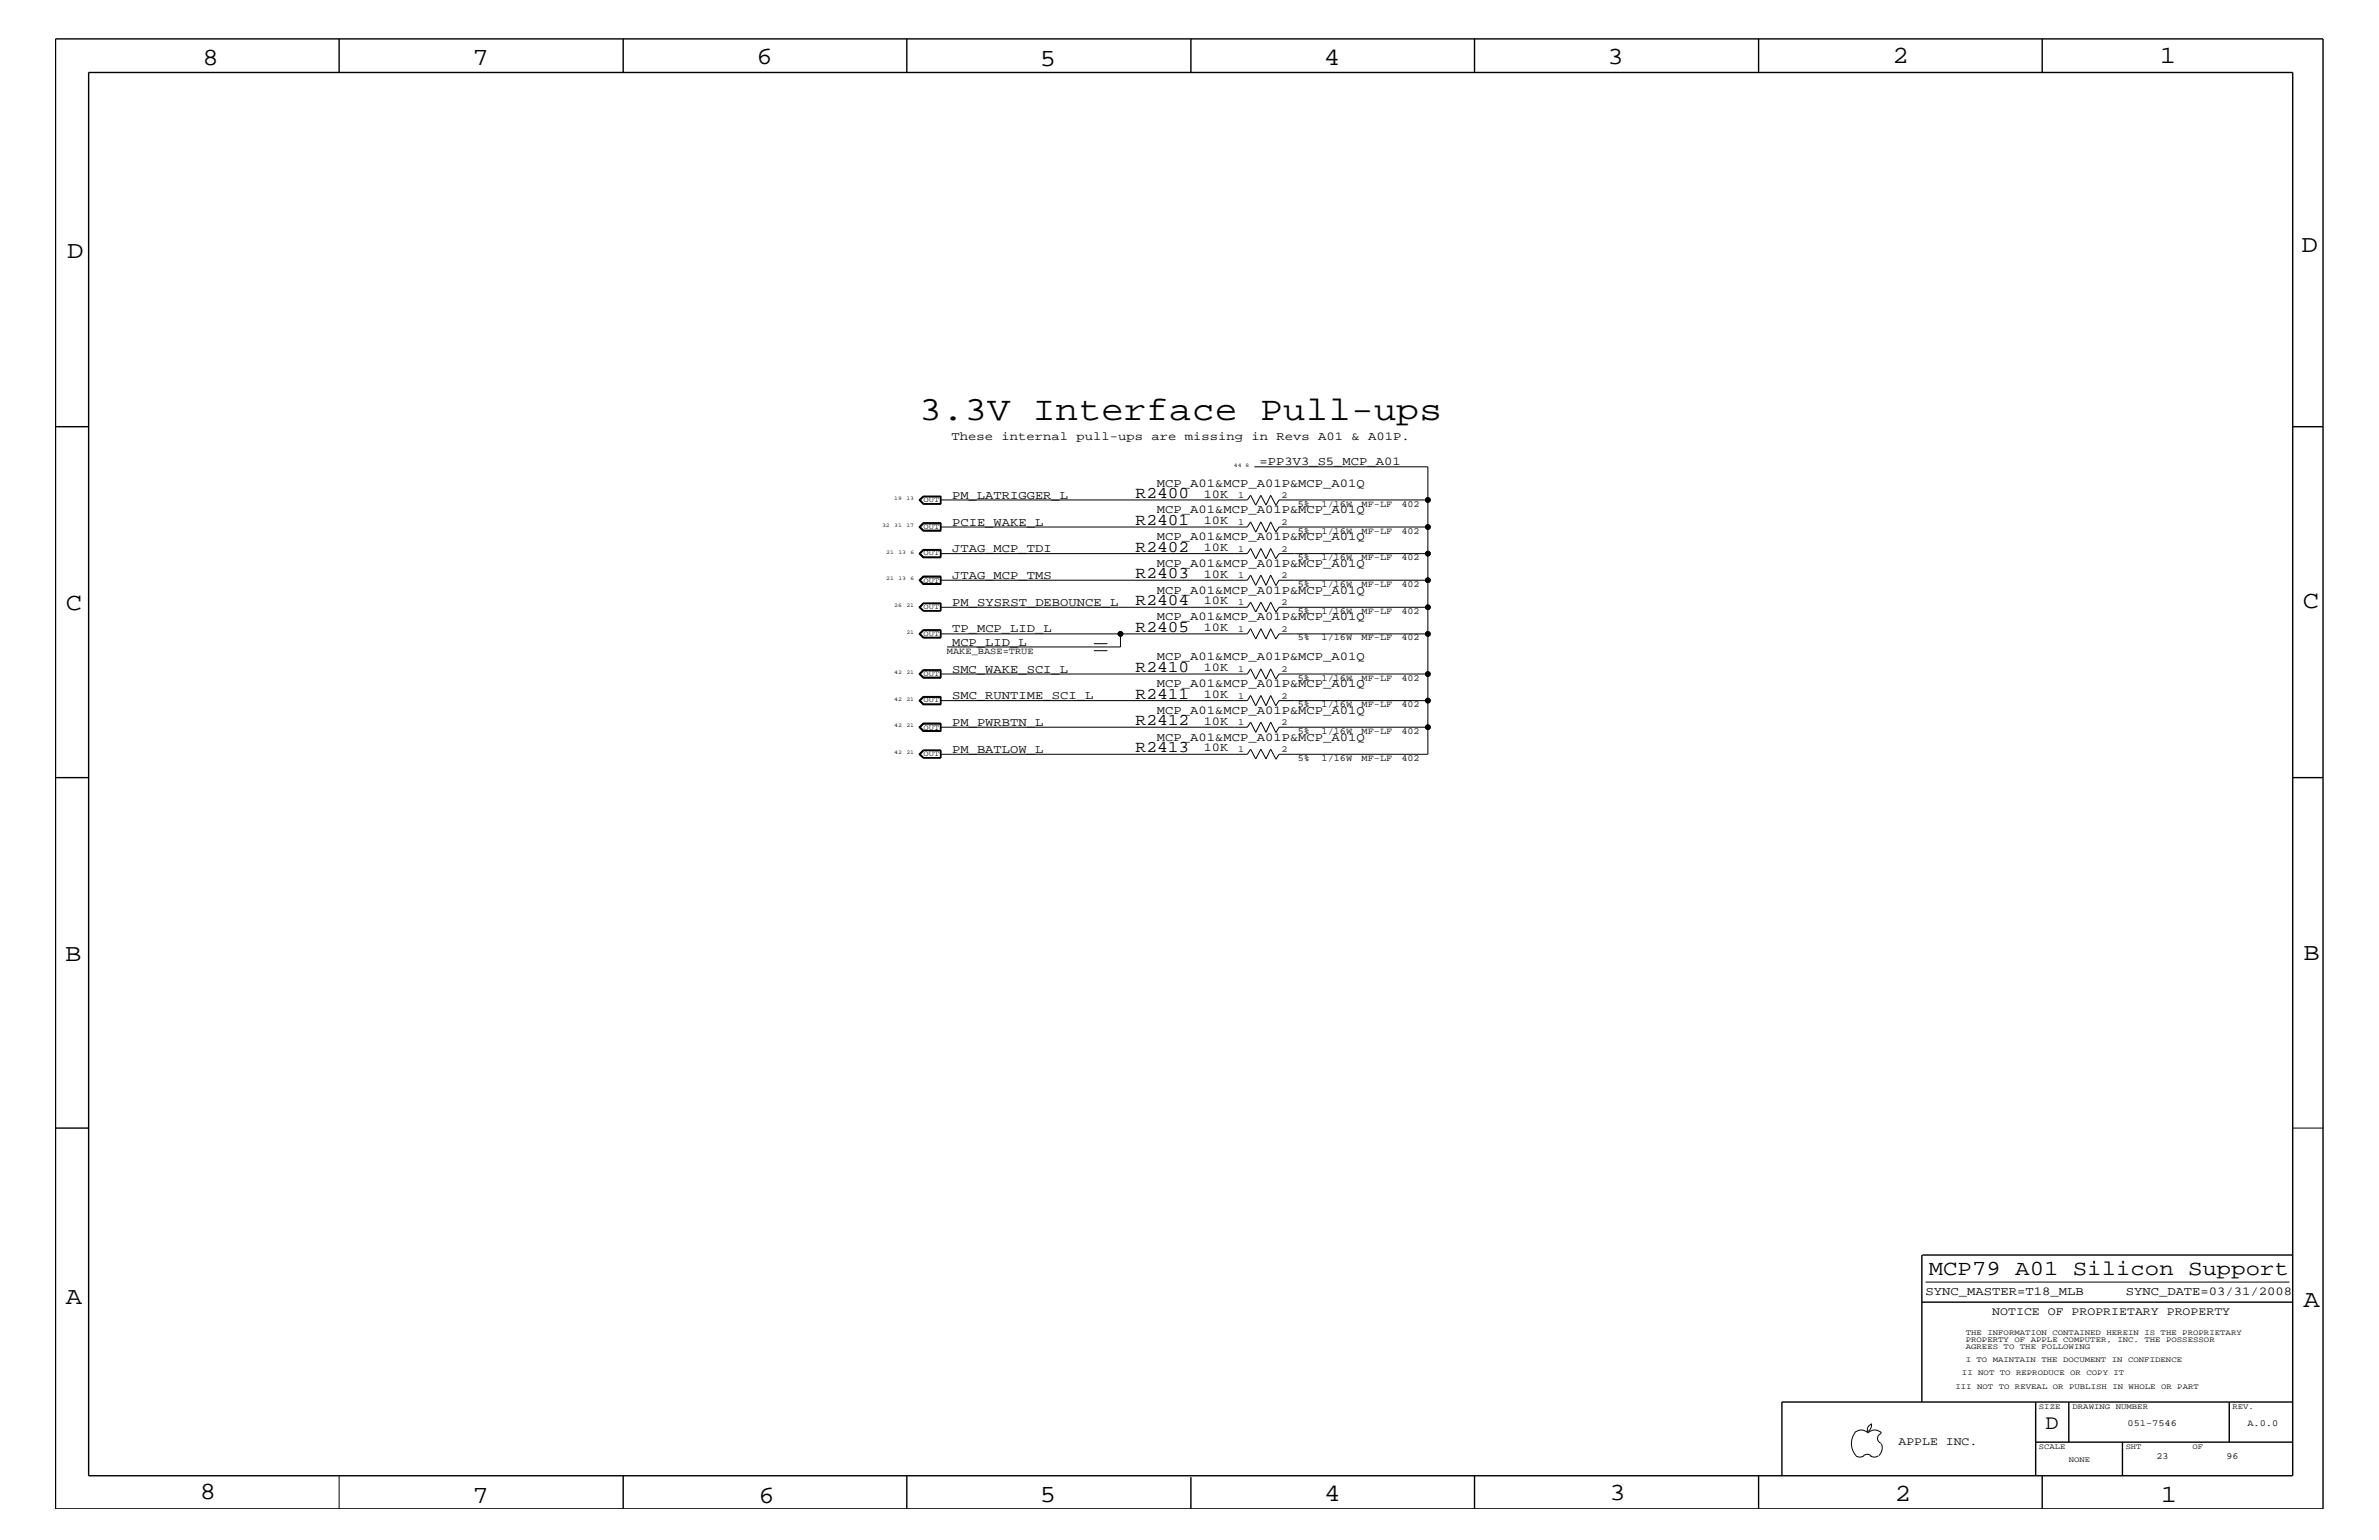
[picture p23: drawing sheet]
<svg xmlns="http://www.w3.org/2000/svg" width="432mm" height="279mm" viewBox="0 0 432 279" stroke-linecap="round" stroke-linejoin="round" font-family="sans-serif">
<defs><g id="words">
<text font-size="6.2" x="166.8" y="76.2">3.3V Interface Pull-ups</text>
<g font-size="4.5">
<text x="36.7" y="11.7">8</text>
<text x="85.8" y="11.7">7</text>
<text x="137.3" y="11.5">6</text>
<text x="240.3" y="11.7">4</text>
<text x="291.8" y="11.5">3</text>
<text x="343.5" y="11.5">2</text>
<text x="392" y="11.5">1</text>
<text x="188.7" y="12.1">5</text>
<text x="12.2" y="46.8">D</text>
<text x="417.7" y="45.7">D</text>
<text x="11.9" y="110.6">C</text>
<text x="418" y="110.3">C</text>
<text x="11.9" y="174.3">B</text>
<text x="418.1" y="174.2">B</text>
<text x="11.9" y="236.7">A</text>
<text x="418.1" y="237.1">A</text>
<text x="36.2" y="271.9">8</text>
<text x="85.8" y="272.7">7</text>
<text x="137.7" y="272.7">6</text>
<text x="188.7" y="272.5">5</text>
<text x="240.4" y="272.3">4</text>
<text x="292.1" y="272.2">3</text>
<text x="343.9" y="272.3">2</text>
<text x="392.2" y="272.6">1</text>
</g>
<text font-size="3.9" x="350.1" y="231.3">MCP79 A01 Silicon Support</text>
<text font-size="3.7" x="371.3" y="259.3">D</text>
<g font-size="3">
<text x="206.1" y="95.2">R2401</text>
<text x="206.1" y="90.4">R2400</text>
<text x="206.1" y="100.1">R2402</text>
<text x="206.1" y="104.9">R2403</text>
<text x="206.1" y="109.8">R2404</text>
<text x="206.1" y="114.7">R2405</text>
<text x="206.1" y="121.9">R2410</text>
<text x="206.1" y="131.6">R2412</text>
<text x="206.1" y="126.8">R2411</text>
<text x="206.1" y="136.4">R2413</text>
</g>
<g font-size="2.2">
<text x="172.7" y="79.9">These internal pull-ups are missing in Revs A01 &amp; A01P.</text>
<text x="210" y="88.3">MCP_A01&amp;MCP_A01P&amp;MCP_A01Q</text>
<text x="228.6" y="84.4">=PP3V3_S5_MCP_A01</text>
<text x="172.8" y="90.5">PM_LATRIGGER_L</text>
<text x="172.8" y="95.4">PCIE_WAKE_L</text>
<text x="210" y="93.2">MCP_A01&amp;MCP_A01P&amp;MCP_A01Q</text>
<text x="218.5" y="95.1">10K</text>
<text x="218.5" y="90.3">10K</text>
<text x="172.8" y="100.2">JTAG_MCP_TDI</text>
<text x="210" y="98">MCP_A01&amp;MCP_A01P&amp;MCP_A01Q</text>
<text x="218.5" y="99.9">10K</text>
<text x="172.8" y="105">JTAG_MCP_TMS</text>
<text x="210" y="107.7">MCP_A01&amp;MCP_A01P&amp;MCP_A01Q</text>
<text x="210" y="102.9">MCP_A01&amp;MCP_A01P&amp;MCP_A01Q</text>
<text x="218.5" y="104.8">10K</text>
<text x="172.8" y="109.9">PM_SYSRST_DEBOUNCE_L</text>
<text x="210" y="112.6">MCP_A01&amp;MCP_A01P&amp;MCP_A01Q</text>
<text x="218.5" y="109.7">10K</text>
<text x="172.8" y="117.2">MCP_LID_L</text>
<text x="172.8" y="114.8">TP_MCP_LID_L</text>
<text x="210" y="119.8">MCP_A01&amp;MCP_A01P&amp;MCP_A01Q</text>
<text x="218.5" y="114.5">10K</text>
<text x="172.8" y="122">SMC_WAKE_SCI_L</text>
<text x="210" y="124.7">MCP_A01&amp;MCP_A01P&amp;MCP_A01Q</text>
<text x="218.5" y="121.8">10K</text>
<text x="172.8" y="131.7">PM_PWRBTN_L</text>
<text x="172.8" y="126.9">SMC_RUNTIME_SCI_L</text>
<text x="210" y="129.6">MCP_A01&amp;MCP_A01P&amp;MCP_A01Q</text>
<text x="218.5" y="131.5">10K</text>
<text x="218.5" y="126.6">10K</text>
<text x="172.8" y="136.6">PM_BATLOW_L</text>
<text x="210" y="134.4">MCP_A01&amp;MCP_A01P&amp;MCP_A01Q</text>
<text x="218.5" y="136.3">10K</text>
<text x="349.5" y="235">SYNC_MASTER=T18_MLB</text>
<text x="385.8" y="235">SYNC_DATE=03/31/2008</text>
</g>
<g font-size="2.1">
<text x="361.6" y="238.6">NOTICE OF PROPRIETARY PROPERTY</text>
<text x="344.6" y="262.2">APPLE INC.</text>
</g>
<g font-size="1.7">
<text x="224.7" y="95.2">1</text>
<text x="224.7" y="90.4">1</text>
<text x="232.6" y="95.2">2</text>
<text x="232.6" y="90.4">2</text>
<text x="235.5" y="92">5%</text>
<text x="239.9" y="92">1/16W</text>
<text x="247.1" y="92">MF-LF</text>
<text x="254.4" y="92">402</text>
<text x="224.7" y="100.1">1</text>
<text x="232.6" y="100.1">2</text>
<text x="235.5" y="101.6">5%</text>
<text x="235.5" y="96.8">5%</text>
<text x="239.9" y="101.6">1/16W</text>
<text x="239.9" y="96.8">1/16W</text>
<text x="247.1" y="101.6">MF-LF</text>
<text x="247.1" y="96.8">MF-LF</text>
<text x="254.4" y="101.6">402</text>
<text x="254.4" y="96.8">402</text>
<text x="224.7" y="104.9">1</text>
<text x="232.6" y="104.9">2</text>
<text x="235.5" y="106.5">5%</text>
<text x="239.9" y="106.5">1/16W</text>
<text x="247.1" y="106.5">MF-LF</text>
<text x="254.4" y="106.5">402</text>
<text x="224.7" y="109.8">1</text>
<text x="232.6" y="109.8">2</text>
<text x="235.5" y="111.4">5%</text>
<text x="239.9" y="111.4">1/16W</text>
<text x="247.1" y="111.4">MF-LF</text>
<text x="254.4" y="111.4">402</text>
<text x="171.9" y="118.6">MAKE_BASE=TRUE</text>
<text x="224.7" y="114.7">1</text>
<text x="232.6" y="114.7">2</text>
<text x="235.5" y="116.2">5%</text>
<text x="239.9" y="116.2">1/16W</text>
<text x="247.1" y="116.2">MF-LF</text>
<text x="254.4" y="116.2">402</text>
<text x="224.7" y="121.9">1</text>
<text x="232.6" y="121.9">2</text>
<text x="235.5" y="123.5">5%</text>
<text x="239.9" y="123.5">1/16W</text>
<text x="247.1" y="123.5">MF-LF</text>
<text x="254.4" y="123.5">402</text>
<text x="224.7" y="131.6">1</text>
<text x="224.7" y="126.8">1</text>
<text x="232.6" y="131.6">2</text>
<text x="232.6" y="126.8">2</text>
<text x="235.5" y="128.3">5%</text>
<text x="239.9" y="128.3">1/16W</text>
<text x="247.1" y="128.3">MF-LF</text>
<text x="254.4" y="128.3">402</text>
<text x="224.7" y="136.4">1</text>
<text x="232.6" y="136.4">2</text>
<text x="235.5" y="133.2">5%</text>
<text x="239.9" y="133.2">1/16W</text>
<text x="247.1" y="133.2">MF-LF</text>
<text x="254.4" y="133.2">402</text>
<text x="235.5" y="138">5%</text>
<text x="239.9" y="138">1/16W</text>
<text x="247.1" y="138">MF-LF</text>
<text x="254.4" y="138">402</text>
<text x="386.2" y="258.7">051-7546</text>
<text x="407.9" y="258.7">A.0.0</text>
<text x="391.4" y="264.7">23</text>
<text x="404.1" y="264.7">96</text>
</g>
<g font-size="1.4">
<text x="167.6" y="91.1">OUT</text>
<text x="167.6" y="96">OUT</text>
<text x="167.6" y="100.8">OUT</text>
<text x="167.6" y="105.7">OUT</text>
<text x="167.6" y="110.5">OUT</text>
<text x="167.6" y="115.3">OUT</text>
<text x="167.6" y="122.6">OUT</text>
<text x="167.6" y="127.5">OUT</text>
<text x="167.6" y="132.4">OUT</text>
<text x="167.6" y="137.2">OUT</text>
<text x="356.8" y="242.3">THE INFORMATION CONTAINED HEREIN IS THE PROPRIETARY</text>
<text x="356.8" y="243.5">PROPERTY OF APPLE COMPUTER, INC. THE POSSESSOR</text>
<text x="356.8" y="244.7">AGREES TO THE FOLLOWING</text>
<text x="354.9" y="252">III NOT TO REVEAL OR PUBLISH IN WHOLE OR PART</text>
<text x="356.1" y="249.5">II NOT TO REPRODUCE OR COPY IT</text>
<text x="356.8" y="247.1">I TO MAINTAIN THE DOCUMENT IN CONFIDENCE</text>
<text x="370.1" y="255.6">SIZE</text>
<text x="376.2" y="255.6">DRAWING NUMBER</text>
<text x="405.2" y="255.6">REV.</text>
<text x="370.1" y="262.9">SCALE</text>
<text x="385.8" y="262.9">SHT</text>
<text x="397.9" y="262.9">OF</text>
<text x="375.5" y="265.3">NONE</text>
</g>
<g font-size="1">
<text x="223.9" y="84.7">44 8</text>
<text x="160.1" y="95.6">32</text>
<text x="162.3" y="90.7">19</text>
<text x="162.3" y="95.6">31</text>
<text x="164.5" y="90.7">13</text>
<text x="164.5" y="95.6">17</text>
<text x="160.9" y="100.4">21</text>
<text x="163.1" y="100.4">13</text>
<text x="165.3" y="100.4">6</text>
<text x="160.9" y="105.3">21</text>
<text x="163.1" y="105.3">13</text>
<text x="165.3" y="105.3">6</text>
<text x="162.3" y="110.2">26</text>
<text x="164.5" y="110.2">21</text>
<text x="164.5" y="115">21</text>
<text x="162.3" y="122.3">42</text>
<text x="164.5" y="122.3">21</text>
<text x="162.3" y="127.1">42</text>
<text x="162.3" y="131.9">42</text>
<text x="164.5" y="127.1">21</text>
<text x="164.5" y="131.9">21</text>
<text x="162.3" y="136.8">42</text>
<text x="164.5" y="136.8">21</text>
</g>
</g></defs>
<g fill="none" stroke="#000" stroke-width=".18">
<path d="M167 95.6l.6-.7h3.1v1.3h-3.1zM167.6 90l-.8 .7 .8 .8M167.6 90h3.2v1.5h-3.2M167.6 94.9h3.2v1.5h-3.2l-.8-.8zM167.6 90l-.7 .7 .7 .8M167.6 94.9l-.7 .7 .7 .7h3.2M167.6 90.1l-.6 .6 .6 .7M167.6 90.1h3.1v1.3h-3.1M167.6 99.8l-.6 .6 .6 .7M170.7 95h-3.1l-.6 .6 .6 .6M170.7 99.9h-3.1l-.6 .5 .6 .6h3.1M170.7 90.7h55.7l.6-.8 .9 1.7 1-1.7 .9 1.7 .8-1.7 1 1.7"/>
<path d="M170.7 99.8v1.3M170.8 99.8h-3.2l-.7 .6 .7 .7h3.2M227.7 84.7h31.5v6h-27l-.6 1M259.2 95.6v4.8h-27l-.6 1-1-1.9-.8 1.9-.9-1.9-1 1.9-.9-1.9-.6 .9h-55.7M259.2 90.7v4.9h-27l-.6 .9-1-1.8-.8 1.8-.9-1.8-1 1.8-.9-1.8-.6 .9h-55.7M166.8 100.4l.8-.7h3.2v1.5h-3.2zM166.8 105.3l.8-.8h3.2v1.5h-3.2zM166.8 115l.8-.8h3.2v1.6h-3.2zM167 105.3l.6-.6h3.1v1.2h-3.1zM167.6 109.4h3.2v1.5h-3.2M167.6 109.4l-.8 .8 .8 .7M167.6 109.4l-.7 .8 .7 .7"/>
<path d="M167.6 104.7l-.6 .6 .6 .6h3.1M167.6 109.5l-.6 .7 .6 .6M167.6 109.5h3.1v1.3h-3.1M167.6 114.3l-.6 .7 .6 .7M170.7 114.4h-3.1l-.6 .6 .6 .6h3.1M170.7 110.2h55.7l.6-1 .9 1.8 1-1.8 .9 1.8 .8-1.8 1 1.8M170.7 114.3v1.4M170.7 105.3h55.7l.6-1 .9 1.9 1-1.9 .9 1.9 .8-1.9 1 1.9M170.8 104.6h-3.2l-.7 .7 .7 .7M170.8 114.3h-3.2l-.7 .7 .7 .7h3.2M198.5 118.1h2.5M198.5 116.8h2.5"/>
<path d="M203.4 115v2.4h-31.5M259.2 110.2v4.8h-27l-.6 .9-1-1.8-.8 1.8-.9-1.8-1 1.8-.9-1.8-.6 .9h-55.7M259.2 105.3v4.9h-27l-.6 .9M259.2 100.4v4.9h-27l-.6 1M259.2 115v7.3M166.8 127.1l.8-.7h3.2v1.5h-3.2zM166.8 131.9l.8-.7h3.2v1.5h-3.2zM167 122.3l.6-.7h3.1v1.3h-3.1zM167 131.9l.6-.6h3.1v1.3h-3.1zM167.6 121.5h3.2v1.5h-3.2l-.8-.7zM167.6 136.1h3.2v1.4h-3.2M167.6 121.5l-.7 .8 .7 .7h3.2"/>
<path d="M167.6 136.1l-.8 .7 .8 .7M167.6 136.1l-.7 .7 .7 .7M167.6 131.3l-.6 .6 .6 .6h3.1M167.6 136.2l-.6 .6 .6 .6M167.6 136.2h3.1v1.2h-3.1M167.6 126.4l-.6 .7 .6 .7M170.7 121.7h-3.1l-.6 .6 .6 .6M170.7 126.5h-3.1l-.6 .6 .6 .6h3.1M170.7 136.8h55.7l.6-.9 .9 1.8 1-1.8 .9 1.8 .8-1.8 1 1.8M170.7 122.3h55.7l.6-.9 .9 1.8 1-1.8 .9 1.8 .8-1.8 1 1.8 .6-.9h27M170.7 126.4v1.4M170.7 131.9h55.7l.6-.9 .9 1.9 1-1.9 .9 1.9 .8-1.9 1 1.9"/>
<path d="M170.8 126.4h-3.2l-.7 .7 .7 .7h3.2M170.8 131.3h-3.2l-.7 .6 .7 .8M259.2 122.3v4.8h-27l-.6 .9-1-1.8-.8 1.8-.9-1.8-1 1.8-.9-1.8-.6 .9h-55.7M259.2 127.1v9.7h-27l-.6 1M259.2 131.9h-27l-.6 1.1M416.1 204.7h5.5M349.5 232.6h66M336.6 260a1.69 1.69 0 0 1 2.4 0 1.72 1.72 0 0 1 2.5 0M339.6 258.3l.1 .1a1.27 1.27 0 0 1-.7 1.3M339.6 258.4a.99 .99 0 0 0-.6 1.4M61.6 267.7v6.1M336.6 260a3.3 3.3 0 0 0 .3 4.1"/>
<path d="M336.9 264.1l.7 .3 .7-.3M338.2 264.1l.7-.3 .7 .3M339.5 264.1l.7 .3 .7-.3M341.5 260.1a.93 .93 0 0 0-.7 .9 .93 .93 0 0 0 .7 .9M341.5 262l.1 .7a1.99 1.99 0 0 1-.6 1.4"/>
<circle cx="259.2" cy="90.7" r=".42"/>
<circle cx="259.2" cy="95.6" r=".42"/>
<circle cx="203.4" cy="115" r=".42"/>
<circle cx="259.2" cy="110.2" r=".42"/>
<circle cx="259.2" cy="100.4" r=".42"/>
<circle cx="259.2" cy="105.3" r=".42"/>
<circle cx="259.2" cy="115" r=".42"/>
<circle cx="259.2" cy="127.1" r=".42"/>
<circle cx="259.2" cy="131.9" r=".42"/>
<circle cx="259.2" cy="122.3" r=".42"/>
</g>
<g fill="none" stroke="#000" stroke-width=".25">
<path d="M10.1 7.1h411.5v266.7h-411.5zM16.1 13.2h400v254.5h-400zM61.6 7.1v6.1M113.1 7.1v6.1M164.6 7.1v6.1M216.2 7.1v6.1M267.6 7.1v6.1M319.2 7.1v6.1M370.7 7.1v6.1M10.1 77.4h6M416.1 77.4h5.5M10.1 141.1h6"/>
<path d="M416.1 141.1h5.5M10.1 204.7h6M348.8 236.2h67.3M348.8 227.7v26.7M348.9 227.7h67.2M369.5 254.4v13.3M375.5 254.4v7.2M404.6 254.4v7.2M416.1 254.4h-92.7v13.3M113.1 267.7v6.1M164.6 267.7v6.1M216.2 268v5.8"/>
<path d="M267.6 267.7v6.1M319.2 267.7v6.1M369.5 261.6h46.6M370.7 267.7v6.1M385.2 261.6v6.1"/>
</g>
<g fill="#000">
<circle cx="259.2" cy="90.7" r=".42"/>
<circle cx="259.2" cy="95.6" r=".42"/>
<circle cx="203.4" cy="115" r=".42"/>
<circle cx="259.2" cy="110.2" r=".42"/>
<circle cx="259.2" cy="100.4" r=".42"/>
<circle cx="259.2" cy="105.3" r=".42"/>
<circle cx="259.2" cy="115" r=".42"/>
<circle cx="259.2" cy="127.1" r=".42"/>
<circle cx="259.2" cy="131.9" r=".42"/>
<circle cx="259.2" cy="122.3" r=".42"/>
</g>
<use href="#words"/>
</svg>
